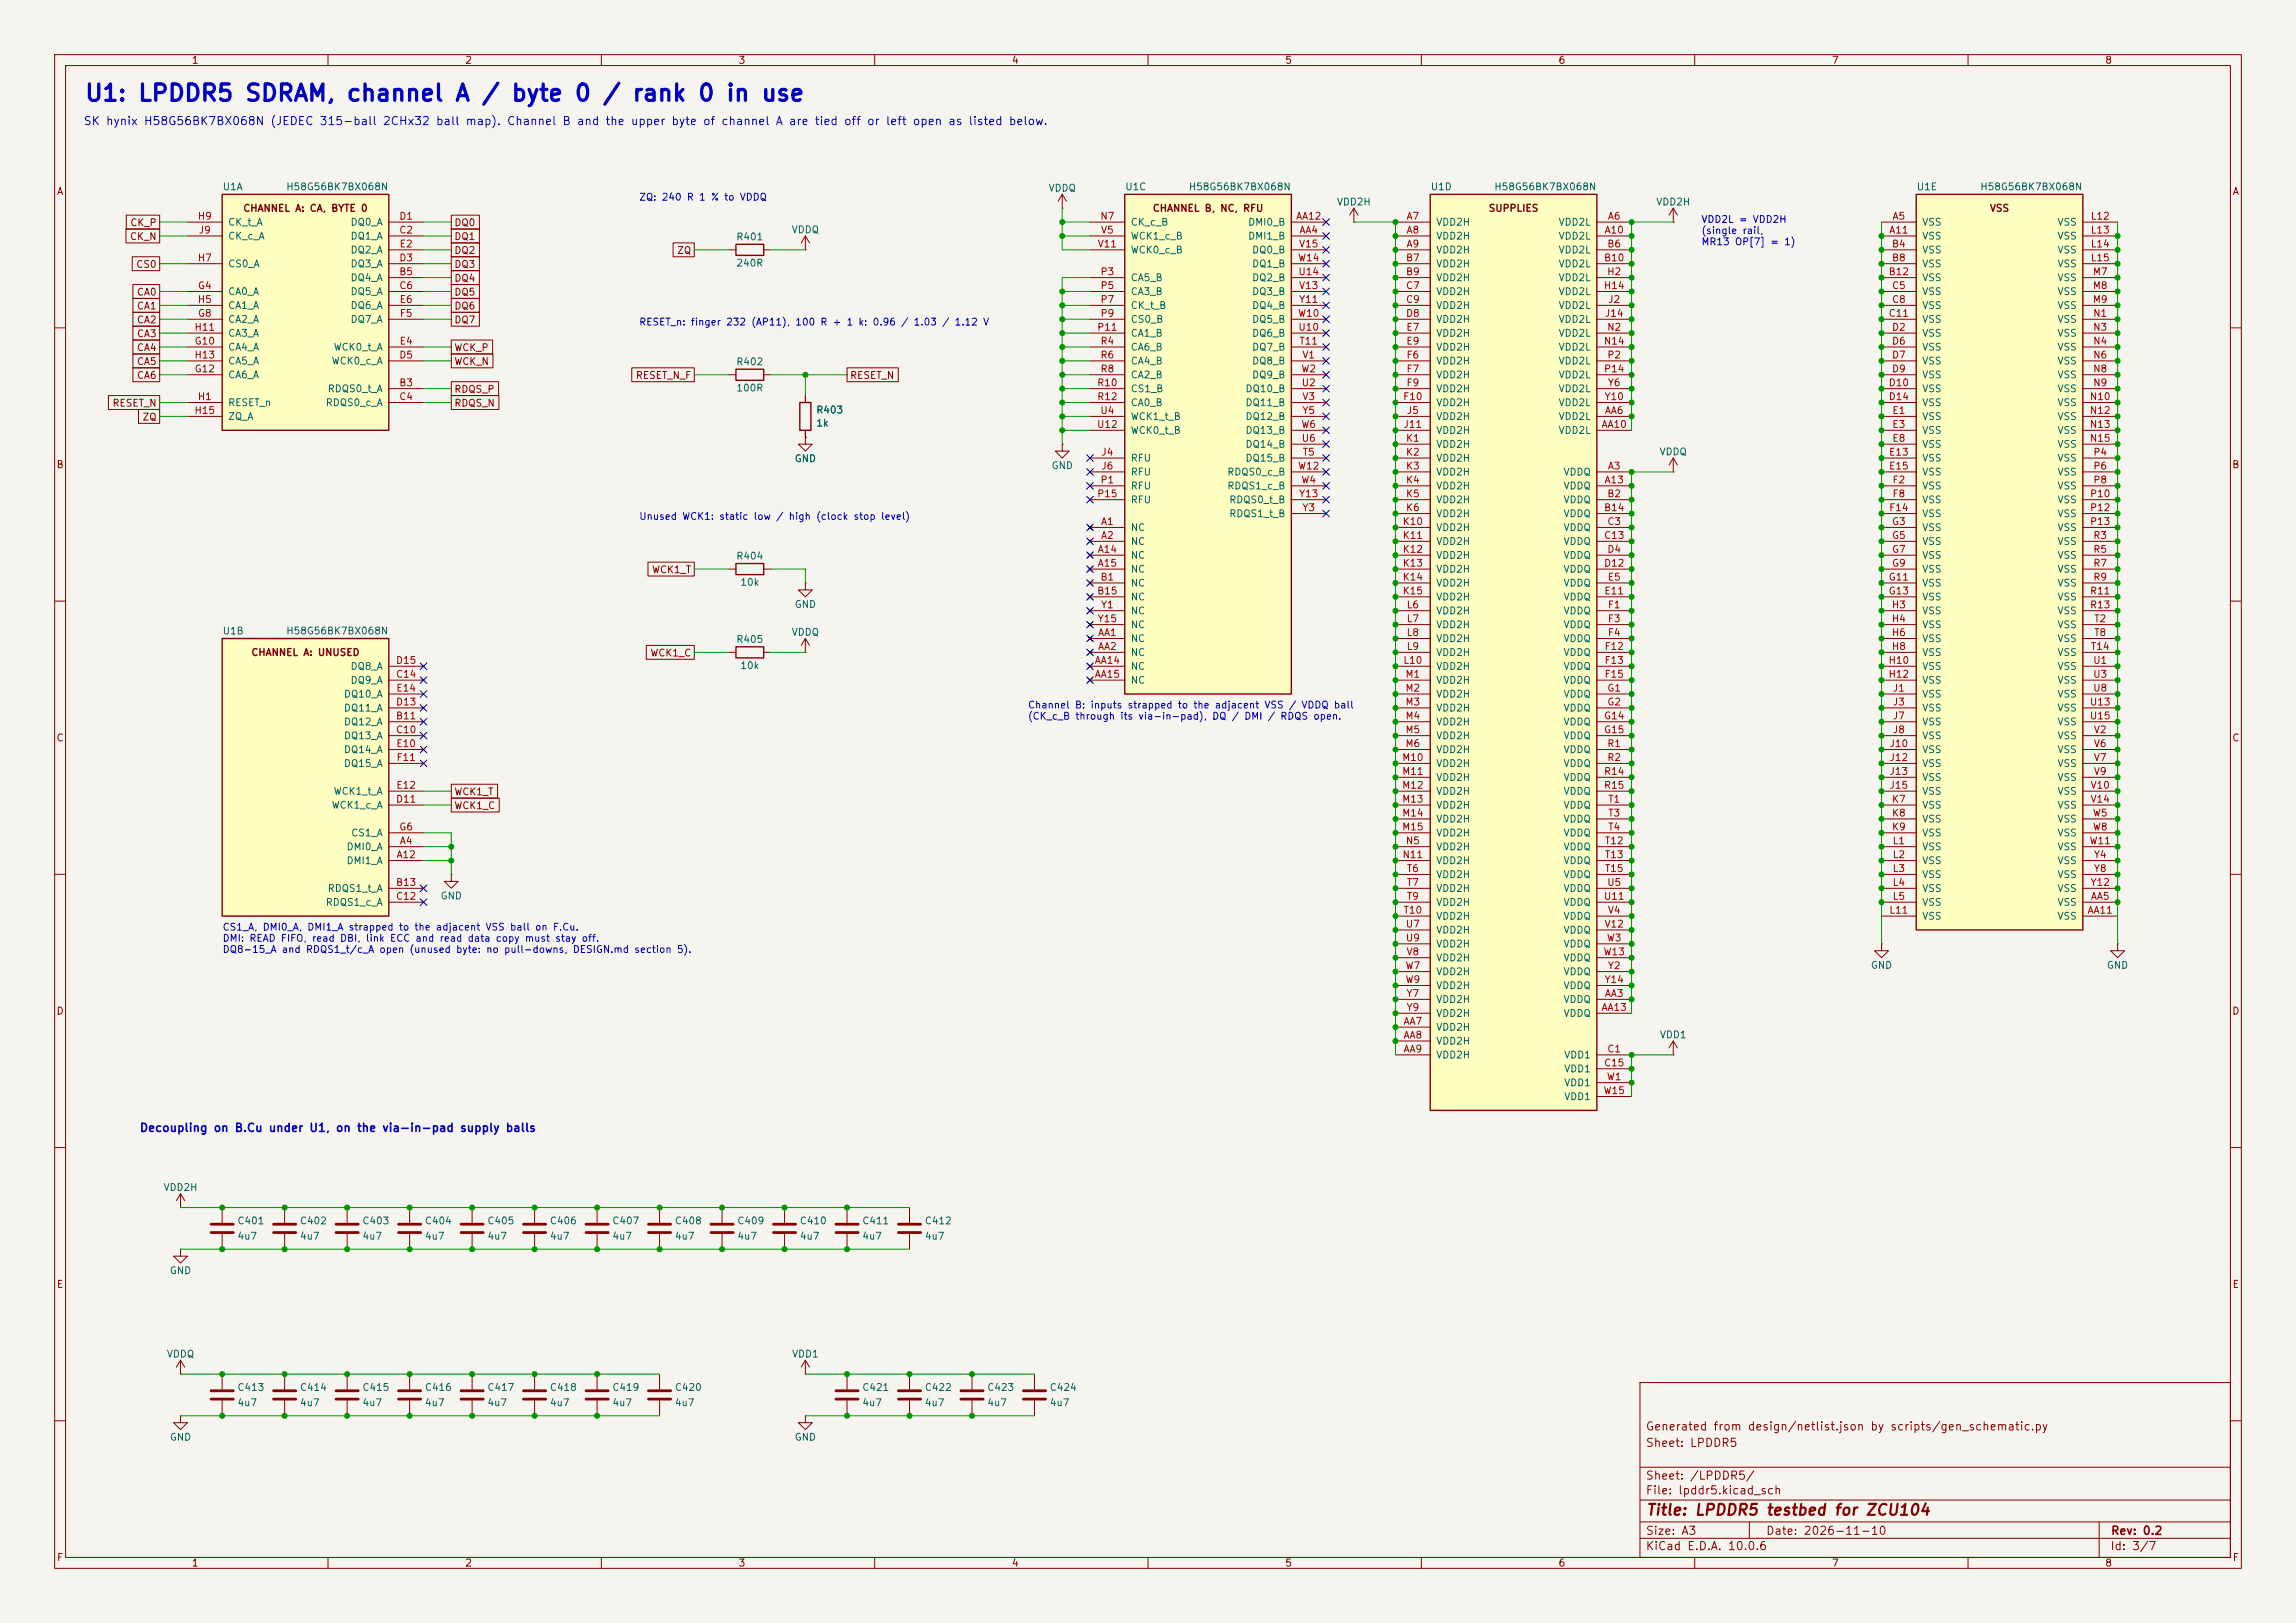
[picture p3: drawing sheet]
<svg xmlns="http://www.w3.org/2000/svg" width="420mm" height="297mm" viewBox="0 0 420 297" stroke-linecap="round" stroke-linejoin="round" font-family="sans-serif">
<defs><g id="words">
<text font-size="3" fill="#0000c2" x="15.3" y="19.3">U1: LPDDR5 SDRAM, channel A / byte 0 / rank 0 in use</text>
<text font-size="2" fill="#840000" x="301" y="277.8">Title: LPDDR5 testbed for ZCU104</text>
<g font-size="1.5" fill="#0000c2">
<text x="15.2" y="23.3">SK hynix H58G56BK7BX068N (JEDEC 315-ball 2CHx32 ball map). Channel B and the upper byte of channel A are tied off or left open as listed below.</text>
<text x="25.4" y="207.5">Decoupling on B.Cu under U1, on the via-in-pad supply balls</text>
</g>
<g font-size="1.5" fill="#840000">
<text x="300.9" y="262.1">Generated from design/netlist.json by scripts/gen_schematic.py</text>
<text x="300.9" y="265.1">Sheet: LPDDR5</text>
<text x="300.9" y="273.8">File: lpddr5.kicad_sch</text>
<text x="300.9" y="271.1">Sheet: /LPDDR5/</text>
<text x="300.9" y="281.2">Size: A3</text>
<text x="322.9" y="281.2">Date: 2026-11-10</text>
<text x="386" y="281.2">Rev: 0.2</text>
<text x="300.9" y="284">KiCad E.D.A. 10.0.6</text>
<text x="385.9" y="284">Id: 3/7</text>
</g>
<g font-size="1.3" fill="#840000">
<text x="35" y="12">1</text>
<text x="85" y="12">2</text>
<text x="135" y="12">3</text>
<text x="185" y="12">4</text>
<text x="235" y="12">5</text>
<text x="285" y="12">6</text>
<text x="335" y="12">7</text>
<text x="385" y="12">8</text>
<text x="10.3" y="36">A</text>
<text x="408.3" y="36">A</text>
<text x="23.7" y="41.7">CK_P</text>
<text x="44.4" y="39.1">CHANNEL A: CA, BYTE 0</text>
<text x="83" y="41.7">DQ0</text>
<text x="210.8" y="39.1">CHANNEL B, NC, RFU</text>
<text x="272.2" y="39.1">SUPPLIES</text>
<text x="363.9" y="39.1">VSS</text>
<text x="23.7" y="44.2">CK_N</text>
<text x="83" y="46.8">DQ2</text>
<text x="83" y="44.2">DQ1</text>
<text x="123.8" y="46.8">ZQ</text>
<text x="24.8" y="49.3">CS0</text>
<text x="83" y="49.3">DQ3</text>
<text x="83" y="51.9">DQ4</text>
<text x="24.9" y="54.4">CA0</text>
<text x="24.9" y="56.9">CA1</text>
<text x="24.9" y="59.5">CA2</text>
<text x="83" y="54.4">DQ5</text>
<text x="83" y="59.5">DQ7</text>
<text x="83" y="56.9">DQ6</text>
<text x="24.9" y="62">CA3</text>
<text x="24.9" y="64.6">CA4</text>
<text x="83" y="64.6">WCK_P</text>
<text x="24.9" y="69.6">CA6</text>
<text x="24.9" y="67.1">CA5</text>
<text x="83" y="67.1">WCK_N</text>
<text x="116.2" y="69.6">RESET_N_F</text>
<text x="155.4" y="69.6">RESET_N</text>
<text x="20.5" y="74.7">RESET_N</text>
<text x="26" y="77.3">ZQ</text>
<text x="83" y="74.7">RDQS_N</text>
<text x="83" y="72.2">RDQS_P</text>
<text x="10.2" y="86">B</text>
<text x="408.2" y="86">B</text>
<text x="119.2" y="105.2">WCK1_T</text>
<text x="45.9" y="120.3">CHANNEL A: UNUSED</text>
<text x="118.9" y="120.4">WCK1_C</text>
<text x="10.2" y="136">C</text>
<text x="408.2" y="136">C</text>
<text x="83" y="145.8">WCK1_T</text>
<text x="83" y="148.4">WCK1_C</text>
<text x="10.2" y="186">D</text>
<text x="408.2" y="186">D</text>
<text x="10.3" y="236">E</text>
<text x="408.3" y="236">E</text>
<text x="10.3" y="286">F</text>
<text x="35" y="287">1</text>
<text x="85" y="287">2</text>
<text x="135" y="287">3</text>
<text x="185" y="287">4</text>
<text x="235" y="287">5</text>
<text x="285" y="287">6</text>
<text x="335" y="287">7</text>
<text x="385" y="287">8</text>
<text x="408.3" y="286">F</text>
</g>
<g font-size="1.3" fill="#006464">
<text x="40.6" y="35.1">U1A</text>
<text x="52.3" y="35.1">H58G56BK7BX068N</text>
<text x="191.7" y="35.4">VDDQ</text>
<text x="205.7" y="35.1">U1C</text>
<text x="217.4" y="35.1">H58G56BK7BX068N</text>
<text x="261.6" y="35.1">U1D</text>
<text x="273.2" y="35.1">H58G56BK7BX068N</text>
<text x="350.5" y="35.1">U1E</text>
<text x="362.1" y="35.1">H58G56BK7BX068N</text>
<text x="41.6" y="41.6">CK_t_A</text>
<text x="64" y="41.6">DQ0_A</text>
<text x="206.7" y="41.6">CK_c_B</text>
<text x="228.2" y="41.6">DMI0_B</text>
<text x="244.4" y="37.9">VDD2H</text>
<text x="262.6" y="41.6">VDD2H</text>
<text x="285" y="41.6">VDD2L</text>
<text x="302.9" y="37.9">VDD2H</text>
<text x="351.5" y="41.6">VSS</text>
<text x="376.2" y="41.6">VSS</text>
<text x="41.6" y="44.1">CK_c_A</text>
<text x="64" y="44.1">DQ1_A</text>
<text x="64" y="46.7">DQ2_A</text>
<text x="134.6" y="44.3">R401</text>
<text x="144.7" y="43">VDDQ</text>
<text x="206.7" y="44.1">WCK1_c_B</text>
<text x="206.7" y="46.7">WCK0_c_B</text>
<text x="228.2" y="44.1">DMI1_B</text>
<text x="228.9" y="46.7">DQ0_B</text>
<text x="262.6" y="44.1">VDD2H</text>
<text x="262.6" y="46.7">VDD2H</text>
<text x="285" y="44.1">VDD2L</text>
<text x="285" y="46.7">VDD2L</text>
<text x="351.5" y="44.1">VSS</text>
<text x="351.5" y="46.7">VSS</text>
<text x="376.2" y="44.1">VSS</text>
<text x="376.2" y="46.7">VSS</text>
<text x="41.6" y="49.2">CS0_A</text>
<text x="64" y="51.8">DQ4_A</text>
<text x="64" y="49.2">DQ3_A</text>
<text x="134.6" y="49.1">240R</text>
<text x="206.7" y="51.8">CA5_B</text>
<text x="228.9" y="51.8">DQ2_B</text>
<text x="228.9" y="49.2">DQ1_B</text>
<text x="262.6" y="49.2">VDD2H</text>
<text x="262.6" y="51.8">VDD2H</text>
<text x="285" y="49.2">VDD2L</text>
<text x="285" y="51.8">VDD2L</text>
<text x="351.5" y="49.2">VSS</text>
<text x="351.5" y="51.8">VSS</text>
<text x="376.2" y="49.2">VSS</text>
<text x="376.2" y="51.8">VSS</text>
<text x="41.6" y="54.3">CA0_A</text>
<text x="41.6" y="59.4">CA2_A</text>
<text x="41.6" y="56.8">CA1_A</text>
<text x="64" y="54.3">DQ5_A</text>
<text x="64" y="56.8">DQ6_A</text>
<text x="64" y="59.4">DQ7_A</text>
<text x="206.7" y="54.3">CA3_B</text>
<text x="206.7" y="56.8">CK_t_B</text>
<text x="206.7" y="59.4">CS0_B</text>
<text x="228.9" y="54.3">DQ3_B</text>
<text x="228.9" y="59.4">DQ5_B</text>
<text x="228.9" y="56.8">DQ4_B</text>
<text x="262.6" y="54.3">VDD2H</text>
<text x="262.6" y="56.8">VDD2H</text>
<text x="262.6" y="59.4">VDD2H</text>
<text x="285" y="54.3">VDD2L</text>
<text x="285" y="56.8">VDD2L</text>
<text x="285" y="59.4">VDD2L</text>
<text x="351.5" y="54.3">VSS</text>
<text x="351.5" y="56.8">VSS</text>
<text x="351.5" y="59.4">VSS</text>
<text x="376.2" y="54.3">VSS</text>
<text x="376.2" y="56.8">VSS</text>
<text x="376.2" y="59.4">VSS</text>
<text x="41.6" y="64.5">CA4_A</text>
<text x="41.6" y="61.9">CA3_A</text>
<text x="60.9" y="64.5">WCK0_t_A</text>
<text x="206.7" y="61.9">CA1_B</text>
<text x="206.7" y="64.5">CA6_B</text>
<text x="228.9" y="64.5">DQ7_B</text>
<text x="228.9" y="61.9">DQ6_B</text>
<text x="262.6" y="61.9">VDD2H</text>
<text x="262.6" y="64.5">VDD2H</text>
<text x="285" y="61.9">VDD2L</text>
<text x="285" y="64.5">VDD2L</text>
<text x="351.5" y="61.9">VSS</text>
<text x="351.5" y="64.5">VSS</text>
<text x="376.2" y="61.9">VSS</text>
<text x="376.2" y="64.5">VSS</text>
<text x="41.6" y="69.5">CA6_A</text>
<text x="41.6" y="67">CA5_A</text>
<text x="60.6" y="67">WCK0_c_A</text>
<text x="134.6" y="67.1">R402</text>
<text x="134.6" y="71.9">100R</text>
<text x="206.7" y="67">CA4_B</text>
<text x="206.7" y="69.5">CA2_B</text>
<text x="228.9" y="67">DQ8_B</text>
<text x="228.9" y="69.5">DQ9_B</text>
<text x="262.6" y="67">VDD2H</text>
<text x="262.6" y="69.5">VDD2H</text>
<text x="285" y="67">VDD2L</text>
<text x="285" y="69.5">VDD2L</text>
<text x="351.5" y="67">VSS</text>
<text x="351.5" y="69.5">VSS</text>
<text x="376.2" y="67">VSS</text>
<text x="376.2" y="69.5">VSS</text>
<text x="41.6" y="74.6">RESET_n</text>
<text x="41.6" y="77.2">ZQ_A</text>
<text x="59.5" y="74.6">RDQS0_c_A</text>
<text x="59.8" y="72.1">RDQS0_t_A</text>
<text x="149.2" y="76">R403</text>
<text x="206.7" y="72.1">CS1_B</text>
<text x="206.7" y="74.6">CA0_B</text>
<text x="206.7" y="77.2">WCK1_t_B</text>
<text x="227.7" y="72.1">DQ10_B</text>
<text x="227.7" y="74.6">DQ11_B</text>
<text x="227.7" y="77.2">DQ12_B</text>
<text x="262.6" y="72.1">VDD2H</text>
<text x="262.6" y="74.6">VDD2H</text>
<text x="262.6" y="77.2">VDD2H</text>
<text x="285" y="77.2">VDD2L</text>
<text x="285" y="72.1">VDD2L</text>
<text x="285" y="74.6">VDD2L</text>
<text x="351.5" y="72.1">VSS</text>
<text x="351.5" y="74.6">VSS</text>
<text x="351.5" y="77.2">VSS</text>
<text x="376.2" y="72.1">VSS</text>
<text x="376.2" y="74.6">VSS</text>
<text x="376.2" y="77.2">VSS</text>
<text x="149.2" y="78.4">1k</text>
<text x="206.7" y="79.7">WCK0_t_B</text>
<text x="227.7" y="82.2">DQ14_B</text>
<text x="227.7" y="79.7">DQ13_B</text>
<text x="262.6" y="79.7">VDD2H</text>
<text x="262.6" y="82.2">VDD2H</text>
<text x="285" y="79.7">VDD2L</text>
<text x="303.5" y="83.6">VDDQ</text>
<text x="351.5" y="79.7">VSS</text>
<text x="351.5" y="82.2">VSS</text>
<text x="376.2" y="79.7">VSS</text>
<text x="376.2" y="82.2">VSS</text>
<text x="145.3" y="84.9">GND</text>
<text x="192.2" y="86.1">GND</text>
<text x="206.7" y="84.8">RFU</text>
<text x="206.7" y="87.3">RFU</text>
<text x="206.7" y="89.9">RFU</text>
<text x="224.4" y="89.9">RDQS1_c_B</text>
<text x="224.4" y="87.3">RDQS0_c_B</text>
<text x="227.7" y="84.8">DQ15_B</text>
<text x="262.6" y="84.8">VDD2H</text>
<text x="262.6" y="87.3">VDD2H</text>
<text x="262.6" y="89.9">VDD2H</text>
<text x="285.9" y="87.3">VDDQ</text>
<text x="285.9" y="89.9">VDDQ</text>
<text x="351.5" y="84.8">VSS</text>
<text x="351.5" y="87.3">VSS</text>
<text x="351.5" y="89.9">VSS</text>
<text x="376.2" y="84.8">VSS</text>
<text x="376.2" y="87.3">VSS</text>
<text x="376.2" y="89.9">VSS</text>
<text x="206.7" y="92.4">RFU</text>
<text x="224.8" y="94.9">RDQS1_t_B</text>
<text x="224.8" y="92.4">RDQS0_t_B</text>
<text x="262.6" y="92.4">VDD2H</text>
<text x="262.6" y="94.9">VDD2H</text>
<text x="285.9" y="92.4">VDDQ</text>
<text x="285.9" y="94.9">VDDQ</text>
<text x="351.5" y="92.4">VSS</text>
<text x="351.5" y="94.9">VSS</text>
<text x="376.2" y="92.4">VSS</text>
<text x="376.2" y="94.9">VSS</text>
<text x="206.7" y="97.5">NC</text>
<text x="206.7" y="100">NC</text>
<text x="262.6" y="97.5">VDD2H</text>
<text x="262.6" y="100">VDD2H</text>
<text x="285.9" y="97.5">VDDQ</text>
<text x="285.9" y="100">VDDQ</text>
<text x="351.5" y="97.5">VSS</text>
<text x="351.5" y="100">VSS</text>
<text x="376.2" y="97.5">VSS</text>
<text x="376.2" y="100">VSS</text>
<text x="134.6" y="102.7">R404</text>
<text x="135.3" y="107.5">10k</text>
<text x="206.7" y="102.6">NC</text>
<text x="206.7" y="105.1">NC</text>
<text x="206.7" y="107.6">NC</text>
<text x="262.6" y="102.6">VDD2H</text>
<text x="262.6" y="105.1">VDD2H</text>
<text x="262.6" y="107.6">VDD2H</text>
<text x="285.9" y="102.6">VDDQ</text>
<text x="285.9" y="105.1">VDDQ</text>
<text x="285.9" y="107.6">VDDQ</text>
<text x="351.5" y="102.6">VSS</text>
<text x="351.5" y="105.1">VSS</text>
<text x="351.5" y="107.6">VSS</text>
<text x="376.2" y="102.6">VSS</text>
<text x="376.2" y="105.1">VSS</text>
<text x="376.2" y="107.6">VSS</text>
<text x="145.3" y="111.5">GND</text>
<text x="206.7" y="110.2">NC</text>
<text x="206.7" y="112.7">NC</text>
<text x="262.6" y="110.2">VDD2H</text>
<text x="262.6" y="112.7">VDD2H</text>
<text x="285.9" y="110.2">VDDQ</text>
<text x="285.9" y="112.7">VDDQ</text>
<text x="351.5" y="110.2">VSS</text>
<text x="351.5" y="112.7">VSS</text>
<text x="376.2" y="110.2">VSS</text>
<text x="376.2" y="112.7">VSS</text>
<text x="40.6" y="116.4">U1B</text>
<text x="52.3" y="116.4">H58G56BK7BX068N</text>
<text x="134.6" y="117.9">R405</text>
<text x="144.7" y="116.6">VDDQ</text>
<text x="206.7" y="117.8">NC</text>
<text x="206.7" y="115.3">NC</text>
<text x="262.6" y="115.3">VDD2H</text>
<text x="262.6" y="117.8">VDD2H</text>
<text x="285.9" y="115.3">VDDQ</text>
<text x="285.9" y="117.8">VDDQ</text>
<text x="351.5" y="115.3">VSS</text>
<text x="351.5" y="117.8">VSS</text>
<text x="376.2" y="115.3">VSS</text>
<text x="376.2" y="117.8">VSS</text>
<text x="64" y="125.4">DQ9_A</text>
<text x="64" y="122.9">DQ8_A</text>
<text x="135.3" y="122.7">10k</text>
<text x="206.7" y="120.3">NC</text>
<text x="206.7" y="122.9">NC</text>
<text x="206.7" y="125.4">NC</text>
<text x="262.6" y="120.3">VDD2H</text>
<text x="262.6" y="122.9">VDD2H</text>
<text x="262.6" y="125.4">VDD2H</text>
<text x="285.9" y="120.3">VDDQ</text>
<text x="285.9" y="122.9">VDDQ</text>
<text x="285.9" y="125.4">VDDQ</text>
<text x="351.5" y="120.3">VSS</text>
<text x="351.5" y="122.9">VSS</text>
<text x="351.5" y="125.4">VSS</text>
<text x="376.2" y="120.3">VSS</text>
<text x="376.2" y="122.9">VSS</text>
<text x="376.2" y="125.4">VSS</text>
<text x="62.8" y="130.5">DQ11_A</text>
<text x="62.8" y="128">DQ10_A</text>
<text x="262.6" y="128">VDD2H</text>
<text x="262.6" y="130.5">VDD2H</text>
<text x="285.9" y="128">VDDQ</text>
<text x="285.9" y="130.5">VDDQ</text>
<text x="351.5" y="128">VSS</text>
<text x="351.5" y="130.5">VSS</text>
<text x="376.2" y="128">VSS</text>
<text x="376.2" y="130.5">VSS</text>
<text x="62.8" y="133">DQ12_A</text>
<text x="62.8" y="135.6">DQ13_A</text>
<text x="262.6" y="133">VDD2H</text>
<text x="262.6" y="135.6">VDD2H</text>
<text x="285.9" y="133">VDDQ</text>
<text x="285.9" y="135.6">VDDQ</text>
<text x="351.5" y="133">VSS</text>
<text x="351.5" y="135.6">VSS</text>
<text x="376.2" y="133">VSS</text>
<text x="376.2" y="135.6">VSS</text>
<text x="62.8" y="138.1">DQ14_A</text>
<text x="62.8" y="140.7">DQ15_A</text>
<text x="262.6" y="138.1">VDD2H</text>
<text x="262.6" y="140.7">VDD2H</text>
<text x="262.6" y="143.2">VDD2H</text>
<text x="285.9" y="138.1">VDDQ</text>
<text x="285.9" y="140.7">VDDQ</text>
<text x="285.9" y="143.2">VDDQ</text>
<text x="351.5" y="138.1">VSS</text>
<text x="351.5" y="140.7">VSS</text>
<text x="351.5" y="143.2">VSS</text>
<text x="376.2" y="138.1">VSS</text>
<text x="376.2" y="140.7">VSS</text>
<text x="376.2" y="143.2">VSS</text>
<text x="60.6" y="148.3">WCK1_c_A</text>
<text x="60.9" y="145.7">WCK1_t_A</text>
<text x="262.6" y="145.7">VDD2H</text>
<text x="262.6" y="148.3">VDD2H</text>
<text x="285.9" y="145.7">VDDQ</text>
<text x="285.9" y="148.3">VDDQ</text>
<text x="351.5" y="145.7">VSS</text>
<text x="351.5" y="148.3">VSS</text>
<text x="376.2" y="145.7">VSS</text>
<text x="376.2" y="148.3">VSS</text>
<text x="63.3" y="155.9">DMI0_A</text>
<text x="64.1" y="153.4">CS1_A</text>
<text x="262.6" y="150.8">VDD2H</text>
<text x="262.6" y="153.4">VDD2H</text>
<text x="262.6" y="155.9">VDD2H</text>
<text x="285.9" y="150.8">VDDQ</text>
<text x="285.9" y="153.4">VDDQ</text>
<text x="285.9" y="155.9">VDDQ</text>
<text x="351.5" y="150.8">VSS</text>
<text x="351.5" y="153.4">VSS</text>
<text x="351.5" y="155.9">VSS</text>
<text x="376.2" y="150.8">VSS</text>
<text x="376.2" y="153.4">VSS</text>
<text x="376.2" y="155.9">VSS</text>
<text x="63.3" y="158.4">DMI1_A</text>
<text x="262.6" y="158.4">VDD2H</text>
<text x="262.6" y="161">VDD2H</text>
<text x="285.9" y="158.4">VDDQ</text>
<text x="285.9" y="161">VDDQ</text>
<text x="351.5" y="158.4">VSS</text>
<text x="351.5" y="161">VSS</text>
<text x="376.2" y="158.4">VSS</text>
<text x="376.2" y="161">VSS</text>
<text x="59.5" y="166.1">RDQS1_c_A</text>
<text x="59.8" y="163.5">RDQS1_t_A</text>
<text x="80.5" y="164.9">GND</text>
<text x="262.6" y="163.5">VDD2H</text>
<text x="262.6" y="166.1">VDD2H</text>
<text x="285.9" y="163.5">VDDQ</text>
<text x="285.9" y="166.1">VDDQ</text>
<text x="351.5" y="163.5">VSS</text>
<text x="351.5" y="166.1">VSS</text>
<text x="376.2" y="166.1">VSS</text>
<text x="376.2" y="163.5">VSS</text>
<text x="262.6" y="168.6">VDD2H</text>
<text x="262.6" y="171.1">VDD2H</text>
<text x="262.6" y="173.7">VDD2H</text>
<text x="285.9" y="168.6">VDDQ</text>
<text x="285.9" y="171.1">VDDQ</text>
<text x="285.9" y="173.7">VDDQ</text>
<text x="351.5" y="168.6">VSS</text>
<text x="376.2" y="168.6">VSS</text>
<text x="262.6" y="176.2">VDD2H</text>
<text x="262.6" y="178.8">VDD2H</text>
<text x="285.9" y="176.2">VDDQ</text>
<text x="285.9" y="178.8">VDDQ</text>
<text x="342.1" y="177.6">GND</text>
<text x="385.3" y="177.6">GND</text>
<text x="262.6" y="181.3">VDD2H</text>
<text x="262.6" y="183.8">VDD2H</text>
<text x="285.9" y="183.8">VDDQ</text>
<text x="285.9" y="181.3">VDDQ</text>
<text x="262.6" y="188.9">VDD2H</text>
<text x="262.6" y="191.5">VDD2H</text>
<text x="262.6" y="186.4">VDD2H</text>
<text x="285.9" y="186.4">VDDQ</text>
<text x="303.5" y="190.3">VDD1</text>
<text x="262.6" y="194">VDD2H</text>
<text x="286" y="194">VDD1</text>
<text x="286" y="196.5">VDD1</text>
<text x="286" y="199.1">VDD1</text>
<text x="286" y="201.6">VDD1</text>
<text x="29.8" y="218.2">VDD2H</text>
<text x="43.3" y="224.4">C401</text>
<text x="43.3" y="227.2">4u7</text>
<text x="54.8" y="224.4">C402</text>
<text x="54.8" y="227.2">4u7</text>
<text x="66.2" y="224.4">C403</text>
<text x="66.2" y="227.2">4u7</text>
<text x="77.6" y="224.4">C404</text>
<text x="77.6" y="227.2">4u7</text>
<text x="89" y="224.4">C405</text>
<text x="89" y="227.2">4u7</text>
<text x="100.5" y="224.4">C406</text>
<text x="100.5" y="227.2">4u7</text>
<text x="111.9" y="224.4">C407</text>
<text x="111.9" y="227.2">4u7</text>
<text x="123.3" y="224.4">C408</text>
<text x="123.3" y="227.2">4u7</text>
<text x="134.8" y="224.4">C409</text>
<text x="134.8" y="227.2">4u7</text>
<text x="146.2" y="224.4">C410</text>
<text x="146.2" y="227.2">4u7</text>
<text x="157.6" y="224.4">C411</text>
<text x="157.6" y="227.2">4u7</text>
<text x="169.1" y="224.4">C412</text>
<text x="169.1" y="227.2">4u7</text>
<text x="31" y="233.5">GND</text>
<text x="30.4" y="248.7">VDDQ</text>
<text x="144.8" y="248.7">VDD1</text>
<text x="43.3" y="254.8">C413</text>
<text x="43.3" y="257.6">4u7</text>
<text x="54.8" y="254.8">C414</text>
<text x="54.8" y="257.6">4u7</text>
<text x="66.2" y="254.8">C415</text>
<text x="66.2" y="257.6">4u7</text>
<text x="77.6" y="254.8">C416</text>
<text x="77.6" y="257.6">4u7</text>
<text x="89" y="254.8">C417</text>
<text x="89" y="257.6">4u7</text>
<text x="100.5" y="254.8">C418</text>
<text x="100.5" y="257.6">4u7</text>
<text x="111.9" y="254.8">C419</text>
<text x="111.9" y="257.6">4u7</text>
<text x="123.3" y="254.8">C420</text>
<text x="123.3" y="257.6">4u7</text>
<text x="157.6" y="254.8">C421</text>
<text x="157.6" y="257.6">4u7</text>
<text x="169.1" y="254.8">C422</text>
<text x="169.1" y="257.6">4u7</text>
<text x="180.5" y="254.8">C423</text>
<text x="180.5" y="257.6">4u7</text>
<text x="191.9" y="254.8">C424</text>
<text x="191.9" y="257.6">4u7</text>
<text x="31" y="263.9">GND</text>
<text x="145.3" y="263.9">GND</text>
</g>
<g font-size="1.3" fill="#a90000">
<text x="36.1" y="40.5">H9</text>
<text x="72.9" y="40.5">D1</text>
<text x="201.2" y="40.5">N7</text>
<text x="237" y="40.5">AA12</text>
<text x="257.2" y="40.5">A7</text>
<text x="294" y="40.5">A6</text>
<text x="346.1" y="40.5">A5</text>
<text x="382.3" y="40.5">L12</text>
<text x="36.2" y="43">J9</text>
<text x="72.9" y="43">C2</text>
<text x="73" y="45.6">E2</text>
<text x="200.7" y="45.6">V11</text>
<text x="201.3" y="43">V5</text>
<text x="237.5" y="45.6">V15</text>
<text x="237.6" y="43">AA4</text>
<text x="257.2" y="43">A8</text>
<text x="257.2" y="45.6">A9</text>
<text x="293.4" y="43">A10</text>
<text x="293.9" y="45.6">B6</text>
<text x="345.5" y="43">A11</text>
<text x="346" y="45.6">B4</text>
<text x="382.3" y="43">L13</text>
<text x="382.3" y="45.6">L14</text>
<text x="36.1" y="48.1">H7</text>
<text x="36.1" y="53.2">G4</text>
<text x="72.9" y="50.7">B5</text>
<text x="72.9" y="53.2">C6</text>
<text x="72.9" y="48.1">D3</text>
<text x="201.2" y="50.7">P3</text>
<text x="201.2" y="53.2">P5</text>
<text x="237.3" y="48.1">W14</text>
<text x="237.4" y="50.7">U14</text>
<text x="237.5" y="53.2">V13</text>
<text x="257.1" y="48.1">B7</text>
<text x="257.1" y="50.7">B9</text>
<text x="257.1" y="53.2">C7</text>
<text x="293.3" y="53.2">H14</text>
<text x="293.3" y="48.1">B10</text>
<text x="293.9" y="50.7">H2</text>
<text x="345.4" y="50.7">B12</text>
<text x="346" y="48.1">B8</text>
<text x="346" y="53.2">C5</text>
<text x="382.3" y="48.1">L15</text>
<text x="382.7" y="50.7">M7</text>
<text x="382.7" y="53.2">M8</text>
<text x="36.1" y="55.7">H5</text>
<text x="36.1" y="58.3">G8</text>
<text x="73" y="55.7">E6</text>
<text x="73" y="58.3">F5</text>
<text x="201.2" y="55.7">P7</text>
<text x="201.2" y="58.3">P9</text>
<text x="237.3" y="58.3">W10</text>
<text x="237.5" y="55.7">Y11</text>
<text x="257.1" y="55.7">C9</text>
<text x="257.1" y="58.3">D8</text>
<text x="293.5" y="58.3">J14</text>
<text x="294.1" y="55.7">J2</text>
<text x="345.4" y="58.3">C11</text>
<text x="346" y="55.7">C8</text>
<text x="382.7" y="55.7">M9</text>
<text x="382.8" y="58.3">N1</text>
<text x="35.5" y="60.8">H11</text>
<text x="35.5" y="65.9">H13</text>
<text x="35.5" y="63.4">G10</text>
<text x="72.9" y="65.9">D5</text>
<text x="73" y="63.4">E4</text>
<text x="200.6" y="60.8">P11</text>
<text x="201.2" y="63.4">R4</text>
<text x="201.2" y="65.9">R6</text>
<text x="237.4" y="60.8">U10</text>
<text x="237.6" y="63.4">T11</text>
<text x="238.1" y="65.9">V1</text>
<text x="257.1" y="60.8">E7</text>
<text x="257.1" y="63.4">E9</text>
<text x="257.2" y="65.9">F6</text>
<text x="293.3" y="63.4">N14</text>
<text x="293.9" y="60.8">N2</text>
<text x="293.9" y="65.9">P2</text>
<text x="346" y="60.8">D2</text>
<text x="346" y="63.4">D6</text>
<text x="346" y="65.9">D7</text>
<text x="382.8" y="60.8">N3</text>
<text x="382.8" y="63.4">N4</text>
<text x="382.8" y="65.9">N6</text>
<text x="35.5" y="68.4">G12</text>
<text x="72.9" y="71">B3</text>
<text x="200.6" y="71">R10</text>
<text x="201.2" y="68.4">R8</text>
<text x="237.9" y="68.4">W2</text>
<text x="238" y="71">U2</text>
<text x="257.2" y="68.4">F7</text>
<text x="257.2" y="71">F9</text>
<text x="293.3" y="68.4">P14</text>
<text x="294" y="71">Y6</text>
<text x="345.4" y="71">D10</text>
<text x="346" y="68.4">D9</text>
<text x="382.8" y="68.4">N8</text>
<text x="382.8" y="71">N9</text>
<text x="35.5" y="76.1">H15</text>
<text x="36.1" y="73.5">H1</text>
<text x="72.9" y="73.5">C4</text>
<text x="200.6" y="73.5">R12</text>
<text x="201.2" y="76.1">U4</text>
<text x="238.1" y="73.5">V3</text>
<text x="238.1" y="76.1">Y5</text>
<text x="256.6" y="73.5">F10</text>
<text x="257.2" y="76.1">J5</text>
<text x="293.4" y="73.5">Y10</text>
<text x="293.5" y="76.1">AA6</text>
<text x="345.4" y="73.5">D14</text>
<text x="346" y="76.1">E1</text>
<text x="382.2" y="73.5">N10</text>
<text x="382.2" y="76.1">N12</text>
<text x="200.6" y="78.6">U12</text>
<text x="201.3" y="83.7">J4</text>
<text x="237.9" y="78.6">W6</text>
<text x="238" y="81.1">U6</text>
<text x="238.2" y="83.7">T5</text>
<text x="256.6" y="78.6">J11</text>
<text x="257.1" y="81.1">K1</text>
<text x="257.1" y="83.7">K2</text>
<text x="292.8" y="78.6">AA10</text>
<text x="345.4" y="83.7">E13</text>
<text x="346" y="78.6">E3</text>
<text x="346" y="81.1">E8</text>
<text x="382.2" y="78.6">N13</text>
<text x="382.2" y="81.1">N15</text>
<text x="382.8" y="83.7">P4</text>
<text x="201.2" y="88.8">P1</text>
<text x="201.3" y="86.2">J6</text>
<text x="237.3" y="86.2">W12</text>
<text x="237.9" y="88.8">W4</text>
<text x="257.1" y="86.2">K3</text>
<text x="257.1" y="88.8">K4</text>
<text x="293.4" y="88.8">A13</text>
<text x="294" y="86.2">A3</text>
<text x="345.4" y="86.2">E15</text>
<text x="346.1" y="88.8">F2</text>
<text x="382.8" y="86.2">P6</text>
<text x="382.8" y="88.8">P8</text>
<text x="200.6" y="91.3">P15</text>
<text x="237.5" y="91.3">Y13</text>
<text x="238.1" y="93.8">Y3</text>
<text x="257.1" y="91.3">K5</text>
<text x="257.1" y="93.8">K6</text>
<text x="293.3" y="93.8">B14</text>
<text x="293.9" y="91.3">B2</text>
<text x="345.5" y="93.8">F14</text>
<text x="346.1" y="91.3">F8</text>
<text x="382.2" y="91.3">P10</text>
<text x="382.2" y="93.8">P12</text>
<text x="200.7" y="101.5">A14</text>
<text x="201.3" y="96.4">A1</text>
<text x="201.3" y="98.9">A2</text>
<text x="256.5" y="96.4">K10</text>
<text x="256.5" y="98.9">K11</text>
<text x="256.5" y="101.5">K12</text>
<text x="293.3" y="98.9">C13</text>
<text x="293.9" y="96.4">C3</text>
<text x="293.9" y="101.5">D4</text>
<text x="346" y="96.4">G3</text>
<text x="346" y="98.9">G5</text>
<text x="346" y="101.5">G7</text>
<text x="382.2" y="96.4">P13</text>
<text x="382.8" y="98.9">R3</text>
<text x="382.8" y="101.5">R5</text>
<text x="200.7" y="104">A15</text>
<text x="201.2" y="106.5">B1</text>
<text x="256.5" y="104">K13</text>
<text x="256.5" y="106.5">K14</text>
<text x="293.3" y="104">D12</text>
<text x="294" y="106.5">E5</text>
<text x="345.4" y="106.5">G11</text>
<text x="346" y="104">G9</text>
<text x="382.8" y="104">R7</text>
<text x="382.8" y="106.5">R9</text>
<text x="200.6" y="109.1">B15</text>
<text x="201.3" y="111.6">Y1</text>
<text x="256.5" y="109.1">K15</text>
<text x="257.2" y="111.6">L6</text>
<text x="293.4" y="109.1">E11</text>
<text x="294" y="111.6">F1</text>
<text x="345.4" y="109.1">G13</text>
<text x="345.9" y="111.6">H3</text>
<text x="382.2" y="109.1">R11</text>
<text x="382.2" y="111.6">R13</text>
<text x="200.7" y="114.2">Y15</text>
<text x="200.7" y="116.7">AA1</text>
<text x="200.7" y="119.2">AA2</text>
<text x="257.2" y="114.2">L7</text>
<text x="257.2" y="116.7">L8</text>
<text x="257.2" y="119.2">L9</text>
<text x="293.4" y="119.2">F12</text>
<text x="294" y="114.2">F3</text>
<text x="294" y="116.7">F4</text>
<text x="345.9" y="114.2">H4</text>
<text x="345.9" y="116.7">H6</text>
<text x="345.9" y="119.2">H8</text>
<text x="382.4" y="119.2">T14</text>
<text x="383" y="114.2">T2</text>
<text x="383" y="116.7">T8</text>
<text x="72.3" y="124.3">C14</text>
<text x="72.3" y="121.8">D15</text>
<text x="200.1" y="121.8">AA14</text>
<text x="200.1" y="124.3">AA15</text>
<text x="256.6" y="121.8">L10</text>
<text x="257" y="124.3">M1</text>
<text x="293.4" y="121.8">F13</text>
<text x="293.4" y="124.3">F15</text>
<text x="345.3" y="121.8">H10</text>
<text x="345.3" y="124.3">H12</text>
<text x="382.8" y="121.8">U1</text>
<text x="382.8" y="124.3">U3</text>
<text x="72.3" y="131.9">B11</text>
<text x="72.3" y="129.4">D13</text>
<text x="72.4" y="126.9">E14</text>
<text x="257" y="126.9">M2</text>
<text x="257" y="129.4">M3</text>
<text x="257" y="131.9">M4</text>
<text x="293.3" y="131.9">G14</text>
<text x="293.9" y="126.9">G1</text>
<text x="293.9" y="129.4">G2</text>
<text x="346.1" y="126.9">J1</text>
<text x="346.1" y="129.4">J3</text>
<text x="346.1" y="131.9">J7</text>
<text x="382.2" y="129.4">U13</text>
<text x="382.2" y="131.9">U15</text>
<text x="382.8" y="126.9">U8</text>
<text x="72.3" y="134.5">C10</text>
<text x="72.4" y="137">E10</text>
<text x="257" y="134.5">M5</text>
<text x="257" y="137">M6</text>
<text x="293.3" y="134.5">G15</text>
<text x="293.9" y="137">R1</text>
<text x="345.5" y="137">J10</text>
<text x="346.1" y="134.5">J8</text>
<text x="382.9" y="134.5">V2</text>
<text x="382.9" y="137">V6</text>
<text x="72.4" y="139.6">F11</text>
<text x="256.4" y="139.6">M10</text>
<text x="256.4" y="142.1">M11</text>
<text x="293.3" y="142.1">R14</text>
<text x="293.9" y="139.6">R2</text>
<text x="345.5" y="139.6">J12</text>
<text x="345.5" y="142.1">J13</text>
<text x="382.9" y="139.6">V7</text>
<text x="382.9" y="142.1">V9</text>
<text x="72.3" y="147.2">D11</text>
<text x="72.4" y="144.6">E12</text>
<text x="256.4" y="144.6">M12</text>
<text x="256.4" y="147.2">M13</text>
<text x="256.4" y="149.7">M14</text>
<text x="293.3" y="144.6">R15</text>
<text x="294.1" y="147.2">T1</text>
<text x="294.1" y="149.7">T3</text>
<text x="345.5" y="144.6">J15</text>
<text x="346" y="147.2">K7</text>
<text x="346" y="149.7">K8</text>
<text x="382.3" y="144.6">V10</text>
<text x="382.3" y="147.2">V14</text>
<text x="382.7" y="149.7">W5</text>
<text x="72.9" y="152.3">G6</text>
<text x="73" y="154.8">A4</text>
<text x="256.4" y="152.3">M15</text>
<text x="257" y="154.8">N5</text>
<text x="293.5" y="154.8">T12</text>
<text x="294.1" y="152.3">T4</text>
<text x="346" y="152.3">K9</text>
<text x="346.1" y="154.8">L1</text>
<text x="382.1" y="154.8">W11</text>
<text x="382.7" y="152.3">W8</text>
<text x="72.4" y="157.3">A12</text>
<text x="256.4" y="157.3">N11</text>
<text x="257.2" y="159.9">T6</text>
<text x="293.5" y="157.3">T13</text>
<text x="293.5" y="159.9">T15</text>
<text x="346.1" y="157.3">L2</text>
<text x="346.1" y="159.9">L3</text>
<text x="382.9" y="157.3">Y4</text>
<text x="382.9" y="159.9">Y8</text>
<text x="72.3" y="162.4">B13</text>
<text x="72.3" y="165">C12</text>
<text x="256.6" y="167.5">T10</text>
<text x="257.2" y="162.4">T7</text>
<text x="257.2" y="165">T9</text>
<text x="293.3" y="165">U11</text>
<text x="293.9" y="162.4">U5</text>
<text x="294" y="167.5">V4</text>
<text x="345.5" y="167.5">L11</text>
<text x="346.1" y="162.4">L4</text>
<text x="346.1" y="165">L5</text>
<text x="381.7" y="167.5">AA11</text>
<text x="382.3" y="162.4">Y12</text>
<text x="382.4" y="165">AA5</text>
<text x="257" y="170">U7</text>
<text x="257" y="172.6">U9</text>
<text x="293.4" y="170">V12</text>
<text x="293.8" y="172.6">W3</text>
<text x="257" y="177.7">W7</text>
<text x="257.2" y="175.1">V8</text>
<text x="293.2" y="175.1">W13</text>
<text x="294" y="177.7">Y2</text>
<text x="257" y="180.2">W9</text>
<text x="257.2" y="182.7">Y7</text>
<text x="257.2" y="185.3">Y9</text>
<text x="292.8" y="185.3">AA13</text>
<text x="293.4" y="180.2">Y14</text>
<text x="293.5" y="182.7">AA3</text>
<text x="256.6" y="187.8">AA7</text>
<text x="256.6" y="190.4">AA8</text>
<text x="256.6" y="192.9">AA9</text>
<text x="293.3" y="195.4">C15</text>
<text x="293.8" y="198">W1</text>
<text x="293.9" y="192.9">C1</text>
<text x="293.2" y="200.5">W15</text>
</g>
<g font-size="1.3" fill="#0000c2">
<text x="116.8" y="37">ZQ: 240 R 1 % to VDDQ</text>
<text x="311.1" y="41.1">VDD2L = VDD2H</text>
<text x="311.1" y="43.1">(single rail,</text>
<text x="311.1" y="45.2">MR13 OP[7] = 1)</text>
<text x="116.8" y="59.9">RESET_n: finger 232 (AP11), 100 R + 1 k: 0.96 / 1.03 / 1.12 V</text>
<text x="116.8" y="95.4">Unused WCK1: static low / high (clock stop level)</text>
<text x="187.9" y="130">Channel B: inputs strapped to the adjacent VSS / VDDQ ball</text>
<text x="187.9" y="132">(CK_c_B through its via-in-pad), DQ / DMI / RDQS open.</text>
<text x="40.6" y="170.6">CS1_A, DMI0_A, DMI1_A strapped to the adjacent VSS ball on F.Cu.</text>
<text x="40.6" y="172.6">DMI: READ FIFO, read DBI, link ECC and read data copy must stay off.</text>
<text x="40.6" y="174.7">DQ8-15_A and RDQS1_t/c_A open (unused byte: no pull-downs, DESIGN.md section 5).</text>
</g>
</g></defs>
<path d="M0 0h420v297h-420z" fill="#f5f4ef" stroke="#f5f4ef" stroke-width=".18"/>
<g fill="none" stroke="#840000" stroke-width=".18">
<path d="M10 10h400v277h-400zM12 12h396v273h-396zM60 10v2M110 10v2M160 10v2M210 10v2M260 10v2M310 10v2M360 10v2M194.3 38.1h.1M194.3 35.6l-.8 1.2M194.3 35.6l.8 1.2"/>
<path d="M194.3 35.6v2.5M247.6 38.1l-.7 1.3M247.6 38.1l.8 1.3M247.6 38.1v2.5M133.3 45.7h1.3M139.7 45.7h1.3M147.3 45.7h.1M147.3 43.2l-.7 1.3M147.3 43.2l.8 1.3M147.3 43.2v2.5M247.6 40.6h.1M10 60h2"/>
<path d="M133.3 68.6h1.3M139.7 68.6h1.3M408 60h2M147.3 80v1.3h1.3l-1.3 1.3-1.3-1.3h1.3M147.3 80h.1M306.1 86.4h.1M306.1 83.8l-.8 1.3M306.1 83.8l.7 1.3M306.1 83.8v2.6M10 110h2M133.3 104.1h1.3M139.7 104.1h1.3"/>
<path d="M408 110h2M10 160h2M408 160h2M387.3 172.7v1.3h1.3l-1.3 1.3-1.2-1.3h1.2M387.3 172.7h.1M10 210h2M33 218.4l-.7 1.3M33 218.4l.8 1.3M33 218.4v2.6M408 210h2M33 221h.1M40.6 221v2.8"/>
<path d="M40.6 225.8v2.8M52.1 221v2.8M52.1 225.8v2.8M86.4 221v2.8M86.4 225.8v2.8M166.4 221v2.8M166.4 225.8v2.8M109.2 251.5v2.8M109.2 256.3v2.8M120.6 251.5v2.8M120.6 256.3v2.8M300 253h108v32h-108z"/>
<path d="M10 260h2M300 278.5h108M300 274.5h108M300 268.5h108M320 278.5v3M384 278.5v6.5M408 260h2M60 285v2M110 285v2M160 285v2M210 285v2M260 285v2"/>
<path d="M300 281.5h108M310 285v2M360 285v2"/>
</g>
<path d="M38.6 224h4.1M38.6 225.6h4.1M50 224h4.1M50 225.6h4.1M84.3 224h4.1M84.3 225.6h4.1M164.3 224h4.1M164.3 225.6h4.1M107.2 254.5h4.1M107.2 256h4.1M118.6 254.5h4.1M118.6 256h4.1" fill="none" stroke="#840000" stroke-width=".51"/>
<path d="M134.6 44.7h5.1v2h-5.1zM134.6 67.6h5.1v2h-5.1zM134.6 103.1h5.1v2.1h-5.1z" fill="none" stroke="#840000" stroke-width=".25"/>
<path d="M205.7 35.6h30.5v91.4h-30.5z" fill="#ffffc2"/>
<path d="M205.7 35.6h30.5v91.4h-30.5z" fill="none" stroke="#840000" stroke-width=".25"/>
<g fill="none" stroke="#840000" stroke-width=".18">
<path d="M199.4 43.2h6.3M199.4 40.6h6.3M199.4 50.8h6.3M199.4 53.3h6.3M199.4 55.9h6.3M199.4 58.4h6.3M199.4 45.7h6.3M236.2 43.2h6.4M236.2 40.6h6.4M236.2 50.8h6.4M236.2 53.3h6.4M236.2 55.9h6.4"/>
<path d="M236.2 58.4h6.4M236.2 45.7h6.4M236.2 48.3h6.4M199.4 61h6.3M199.4 63.5h6.3M199.4 66h6.3M199.4 68.6h6.3M199.4 71.1h6.3M199.4 73.7h6.3M199.4 76.2h6.3M199.4 78.7h6.3M236.2 61h6.4"/>
<path d="M236.2 63.5h6.4M236.2 66h6.4M236.2 68.6h6.4M236.2 71.1h6.4M236.2 73.7h6.4M236.2 76.2h6.4M236.2 78.7h6.4M199 96.1l.8 .8M199 98.7l.8 .7M199.4 96.5h6.3M199.4 99.1h6.3M199.4 83.8h6.3"/>
<path d="M199.4 86.4h6.3M199.4 88.9h6.3M199.4 91.4h6.3M199.8 96.1l-.8 .8M199.8 98.7l-.8 .7M236.2 83.8h6.4M236.2 86.4h6.4M236.2 88.9h6.4M236.2 91.4h6.4M236.2 81.3h6.4M236.2 94h6.4M199 101.2l.8 .8"/>
<path d="M199 103.8l.8 .7M199 116.5l.8 .7M199 119l.8 .8M199 106.3l.8 .8M199 108.8l.8 .8M199 111.4l.8 .7M199 113.9l.8 .8M199.4 101.6h6.3M199.4 104.1h6.3M199.4 116.8h6.3M199.4 119.4h6.3M199.4 106.7h6.3"/>
<path d="M199.4 109.2h6.3M199.4 111.8h6.3M199.4 114.3h6.3M199.8 101.2l-.8 .8M199.8 103.8l-.8 .7M199.8 116.5l-.8 .7M199.8 119l-.8 .8M199.8 106.3l-.8 .8M199.8 108.8l-.8 .8M199.8 111.4l-.8 .7M199.8 113.9l-.8 .8M199 121.5l.8 .8"/>
<path d="M199 124.1l.8 .7M199.4 121.9h6.3M199.4 124.5h6.3M199.8 121.5l-.8 .8M199.8 124.1l-.8 .7M344.2 172.7v1.3h1.2l-1.2 1.3-1.3-1.3h1.3M344.2 172.7h.1M74.9 251.5v2.8M74.9 256.3v2.8M86.4 251.5v2.8M86.4 256.3v2.8"/>
</g>
<path d="M72.9 254.5h4.1M72.9 256h4.1M84.3 254.5h4.1M84.3 256h4.1" fill="none" stroke="#840000" stroke-width=".51"/>
<path d="M40.6 35.6h30.5v43.1h-30.5z" fill="#ffffc2"/>
<path d="M40.6 35.6h30.5v43.1h-30.5z" fill="none" stroke="#840000" stroke-width=".25"/>
<g fill="none" stroke="#840000" stroke-width=".18">
<path d="M306.1 38.1v2.5M306.1 38.1l-.8 1.3M306.1 38.1l.7 1.3M34.3 43.2h6.3M34.3 53.3h6.3M34.3 40.6h6.3M34.3 48.3h6.3M34.3 55.9h6.3M34.3 58.4h6.3M71.1 50.8h6.4M71.1 43.2h6.4M71.1 53.3h6.4"/>
<path d="M71.1 40.6h6.4M71.1 48.3h6.4M71.1 45.7h6.4M71.1 55.9h6.4M71.1 58.4h6.4M306.1 40.6h.1M34.3 73.7h6.3M34.3 66h6.3M34.3 63.5h6.3M34.3 68.6h6.3M34.3 61h6.3M34.3 76.2h6.3"/>
<path d="M71.1 71.1h6.4M71.1 73.7h6.4M71.1 66h6.4M71.1 63.5h6.4M194.3 81.3v1.3h1.3l-1.3 1.2-1.3-1.2h1.3M194.3 81.3h.1M306.1 193h.1M306.1 190.5l-.8 1.3M306.1 190.5l.7 1.3M306.1 190.5v2.5M33 228.6v1.3h1.3l-1.3 1.2-1.3-1.2h1.3M33 228.6h.1"/>
<path d="M97.8 221v2.8M97.8 225.8v2.8M109.2 221v2.8M109.2 225.8v2.8M154.9 221v2.8M154.9 225.8v2.8M33 259.1v1.2h1.3l-1.3 1.3-1.3-1.3h1.3M33 259.1h.1M33 251.5h.1M33 248.9l-.7 1.3M33 248.9l.8 1.3M33 248.9v2.6"/>
<path d="M40.6 251.5v2.8M40.6 256.3v2.8M52.1 251.5v2.8M52.1 256.3v2.8M63.5 251.5v2.8M63.5 256.3v2.8M147.3 251.5h.1M147.3 259.1v1.2h1.3l-1.3 1.3-1.3-1.3h1.3M147.3 259.1h.1M147.3 248.9l-.7 1.3M147.3 248.9l.8 1.3M147.3 248.9v2.6"/>
</g>
<path d="M95.8 224h4M95.8 225.6h4M107.2 224h4.1M107.2 225.6h4.1M152.9 224h4.1M152.9 225.6h4.1M38.6 254.5h4.1M38.6 256h4.1M50 254.5h4.1M50 256h4.1M61.5 254.5h4M61.5 256h4" fill="none" stroke="#840000" stroke-width=".51"/>
<path d="M40.6 116.8h30.5v50.8h-30.5z" fill="#ffffc2"/>
<path d="M40.6 116.8h30.5v50.8h-30.5z" fill="none" stroke="#840000" stroke-width=".25"/>
<g fill="none" stroke="#840000" stroke-width=".18">
<path d="M71.1 132.1h6.4M71.1 134.6h6.4M71.1 124.5h6.4M71.1 129.5h6.4M71.1 121.9h6.4M71.1 137.2h6.4M71.1 127h6.4M71.1 139.7h6.4M71.1 154.9h6.4M71.1 157.5h6.4M71.1 147.3h6.4M71.1 144.8h6.4"/>
<path d="M71.1 152.4h6.4M71.1 162.6h6.4M71.1 165.1h6.4M177.8 251.5v2.8M177.8 256.3v2.8"/>
</g>
<path d="M175.8 254.5h4M175.8 256h4" fill="none" stroke="#840000" stroke-width=".51"/>
<path d="M261.6 35.6h30.5v167.6h-30.5z" fill="#ffffc2"/>
<path d="M261.6 35.6h30.5v167.6h-30.5zM146.3 73.7h2v5h-2z" fill="none" stroke="#840000" stroke-width=".25"/>
<g fill="none" stroke="#840000" stroke-width=".18">
<path d="M255.3 40.6h6.3M255.3 43.2h6.3M255.3 45.7h6.3M255.3 48.3h6.3M255.3 50.8h6.3M255.3 53.3h6.3M255.3 55.9h6.3M255.3 58.4h6.3M292.1 40.6h6.3M292.1 43.2h6.3M292.1 45.7h6.3M292.1 48.3h6.3"/>
<path d="M292.1 50.8h6.3M292.1 53.3h6.3M292.1 55.9h6.3M292.1 58.4h6.3M147.3 72.4v1.3M147.3 78.7v1.3M255.3 76.2h6.3M255.3 78.7h6.3M255.3 61h6.3M255.3 63.5h6.3M255.3 66h6.3M255.3 68.6h6.3"/>
<path d="M255.3 71.1h6.3M255.3 73.7h6.3M292.1 76.2h6.3M292.1 78.7h6.3M292.1 61h6.3M292.1 63.5h6.3M292.1 66h6.3M292.1 68.6h6.3M292.1 71.1h6.3M292.1 73.7h6.3M255.3 86.4h6.3M255.3 88.9h6.3"/>
<path d="M255.3 91.4h6.3M255.3 94h6.3M255.3 96.5h6.3M255.3 99.1h6.3M255.3 81.3h6.3M255.3 83.8h6.3M292.1 86.4h6.3M292.1 88.9h6.3M292.1 91.4h6.3M292.1 94h6.3M292.1 96.5h6.3M292.1 99.1h6.3"/>
<path d="M255.3 101.6h6.3M255.3 104.1h6.3M255.3 106.7h6.3M255.3 109.2h6.3M255.3 111.8h6.3M255.3 114.3h6.3M255.3 116.8h6.3M255.3 119.4h6.3M292.1 101.6h6.3M292.1 104.1h6.3M292.1 106.7h6.3M292.1 109.2h6.3"/>
<path d="M292.1 111.8h6.3M292.1 114.3h6.3M292.1 116.8h6.3M292.1 119.4h6.3M255.3 121.9h6.3M255.3 124.5h6.3M255.3 127h6.3M255.3 129.5h6.3M255.3 132.1h6.3M255.3 134.6h6.3M255.3 137.2h6.3M255.3 139.7h6.3"/>
<path d="M292.1 121.9h6.3M292.1 124.5h6.3M292.1 127h6.3M292.1 129.5h6.3M292.1 132.1h6.3M292.1 134.6h6.3M292.1 137.2h6.3M292.1 139.7h6.3M255.3 142.2h6.3M255.3 144.8h6.3M255.3 147.3h6.3M255.3 149.9h6.3"/>
<path d="M255.3 152.4h6.3M255.3 154.9h6.3M255.3 157.5h6.3M292.1 142.2h6.3M292.1 144.8h6.3M292.1 147.3h6.3M292.1 149.9h6.3M292.1 152.4h6.3M292.1 154.9h6.3M292.1 157.5h6.3M82.5 160v1.3h1.3l-1.3 1.3-1.2-1.3h1.2M82.5 160h.1"/>
<path d="M255.3 160h6.3M255.3 162.6h6.3M255.3 165.1h6.3M255.3 167.6h6.3M255.3 170.2h6.3M255.3 172.7h6.3M255.3 175.3h6.3M255.3 177.8h6.3M292.1 160h6.3M292.1 162.6h6.3M292.1 165.1h6.3M292.1 167.6h6.3"/>
<path d="M292.1 170.2h6.3M292.1 172.7h6.3M292.1 175.3h6.3M292.1 177.8h6.3M255.3 182.9h6.3M255.3 188h6.3M255.3 190.5h6.3M255.3 193h6.3M255.3 185.4h6.3M255.3 180.3h6.3M292.1 182.9h6.3M292.1 193h6.3"/>
<path d="M292.1 185.4h6.3M292.1 195.6h6.3M292.1 198.1h6.3M292.1 180.3h6.3M292.1 200.7h6.3M120.6 221v2.8M120.6 225.8v2.8M132.1 221v2.8M132.1 225.8v2.8M143.5 221v2.8M143.5 225.8v2.8M97.8 251.5v2.8"/>
<path d="M97.8 256.3v2.8M166.4 251.5v2.8M166.4 256.3v2.8M189.2 251.5v2.8M189.2 256.3v2.8"/>
</g>
<path d="M118.6 224h4.1M118.6 225.6h4.1M130 224h4.1M130 225.6h4.1M141.5 224h4M141.5 225.6h4M95.8 254.5h4M95.8 256h4M164.3 254.5h4.1M164.3 256h4.1M187.2 254.5h4.1M187.2 256h4.1" fill="none" stroke="#840000" stroke-width=".51"/>
<path d="M350.5 35.6h30.5v134.6h-30.5z" fill="#ffffc2"/>
<path d="M350.5 35.6h30.5v134.6h-30.5zM134.6 118.4h5.1v2h-5.1z" fill="none" stroke="#840000" stroke-width=".25"/>
<g fill="none" stroke="#840000" stroke-width=".18">
<path d="M23.1 39.4h6.1v2.5h-6.1zM82.5 39.4h5.2v2.5h-5.2zM23 41.9h6.2v2.6h-6.2zM24.2 47h5v2.5h-5zM24.3 59.7h4.9v2.5h-4.9zM24.3 52.1h4.9v2.5h-4.9zM24.3 54.6h4.9v2.6h-4.9zM24.3 57.1h4.9v2.6h-4.9zM82.5 47h5.2v2.5h-5.2zM82.5 44.4h5.2v2.6h-5.2zM82.5 49.5h5.2v2.6h-5.2zM82.5 41.9h5.2v2.6h-5.2z"/>
<path d="M82.5 52.1h5.2v2.5h-5.2zM82.5 57.1h5.2v2.6h-5.2zM82.5 54.6h5.2v2.6h-5.2zM123.1 44.4h3.9v2.6h-3.9zM344.2 40.6h6.3M344.2 43.2h6.3M344.2 45.7h6.3M344.2 48.3h6.3M344.2 50.8h6.3M344.2 53.3h6.3M344.2 55.9h6.3M344.2 58.4h6.3"/>
<path d="M381 40.6h6.3M381 43.2h6.3M381 45.7h6.3M381 48.3h6.3M381 50.8h6.3M381 53.3h6.3M381 55.9h6.3M381 58.4h6.3M19.8 72.4h9.4v2.5h-9.4zM24.3 67.3h4.9v2.6h-4.9zM24.3 64.8h4.9v2.5h-4.9zM24.3 62.2h4.9v2.6h-4.9z"/>
<path d="M25.3 74.9h3.9v2.6h-3.9zM82.5 62.2h7.6v2.6h-7.6zM82.5 72.4h8.8v2.5h-8.8zM82.5 64.8h7.7v2.5h-7.7zM82.5 69.8h8.7v2.6h-8.7zM115.6 67.3h11.4v2.6h-11.4zM147.3 72.4v1.3M147.3 78.7v1.3M154.9 67.3h9.4v2.6h-9.4zM344.2 61h6.3M344.2 63.5h6.3M344.2 66h6.3"/>
<path d="M344.2 68.6h6.3M344.2 71.1h6.3M344.2 73.7h6.3M344.2 76.2h6.3M344.2 78.7h6.3M381 61h6.3M381 63.5h6.3M381 66h6.3M381 68.6h6.3M381 71.1h6.3M381 73.7h6.3M381 76.2h6.3"/>
<path d="M381 78.7h6.3M147.3 80h.1M344.2 81.3h6.3M344.2 83.8h6.3M344.2 86.4h6.3M344.2 88.9h6.3M344.2 91.4h6.3M344.2 94h6.3M344.2 96.5h6.3M344.2 99.1h6.3M381 81.3h6.3M381 83.8h6.3"/>
<path d="M381 86.4h6.3M381 88.9h6.3M381 91.4h6.3M381 94h6.3M381 96.5h6.3M381 99.1h6.3M118.2 118.1h8.8v2.6h-8.8zM118.5 102.9h8.5v2.5h-8.5zM133.3 119.4h1.3M139.7 119.4h1.3M147.3 106.7v1.3h1.3l-1.3 1.2-1.3-1.2h1.3M147.3 106.7h.1"/>
<path d="M147.3 119.4h.1M147.3 116.8l-.7 1.3M147.3 116.8l.8 1.3M147.3 116.8v2.6M344.2 101.6h6.3M344.2 104.1h6.3M344.2 106.7h6.3M344.2 109.2h6.3M344.2 111.8h6.3M344.2 114.3h6.3M344.2 116.8h6.3M344.2 119.4h6.3"/>
<path d="M381 101.6h6.3M381 104.1h6.3M381 106.7h6.3M381 109.2h6.3M381 111.8h6.3M381 114.3h6.3M381 116.8h6.3M381 119.4h6.3M344.2 121.9h6.3M344.2 124.5h6.3M344.2 127h6.3M344.2 129.5h6.3"/>
<path d="M344.2 132.1h6.3M344.2 134.6h6.3M344.2 137.2h6.3M344.2 139.7h6.3M381 121.9h6.3M381 124.5h6.3M381 127h6.3M381 129.5h6.3M381 132.1h6.3M381 134.6h6.3M381 137.2h6.3M381 139.7h6.3"/>
<path d="M82.5 143.5h8.5v2.6h-8.5zM82.5 146h8.8v2.6h-8.8zM344.2 142.2h6.3M344.2 144.8h6.3M344.2 147.3h6.3M344.2 149.9h6.3M344.2 152.4h6.3M344.2 154.9h6.3M344.2 157.5h6.3M381 142.2h6.3M381 144.8h6.3M381 147.3h6.3"/>
<path d="M381 149.9h6.3M381 152.4h6.3M381 154.9h6.3M381 157.5h6.3M344.2 165.1h6.3M344.2 167.6h6.3M344.2 160h6.3M344.2 162.6h6.3M381 165.1h6.3M381 167.6h6.3M381 160h6.3M381 162.6h6.3"/>
<path d="M63.5 221v2.8M63.5 225.8v2.8M74.9 221v2.8M74.9 225.8v2.8M154.9 251.5v2.8M154.9 256.3v2.8"/>
</g>
<path d="M61.5 224h4M61.5 225.6h4M72.9 224h4.1M72.9 225.6h4.1M152.9 254.5h4.1M152.9 256h4.1" fill="none" stroke="#840000" stroke-width=".51"/>
<g fill="none" stroke="#009600" stroke-width=".18">
<path d="M194.3 38.1v7.6h5.1M29.2 43.2h5.1M29.2 53.3h5.1M29.2 48.3h5.1M29.2 55.9h5.1M29.2 40.6h5.1M29.2 58.4h5.1M77.5 43.2h5M77.5 53.3h5M77.5 48.3h5M77.5 55.9h5M77.5 50.8h5"/>
<path d="M77.5 45.7h5M77.5 40.6h5M77.5 58.4h5M127 45.7h6.3M141 45.7h6.3M194.3 43.2h5.1M194.3 53.3h5.1M194.3 55.9h5.1M194.3 40.6h5.1M194.3 58.4h5.1M199.4 50.8h-5.1v30.5M247.6 40.6h7.7v152.4"/>
<path d="M306.1 40.6h-7.7v38.1M344.2 40.6v132.1M387.3 40.6v132.1M29.2 76.2h5.1M29.2 73.7h5.1M29.2 68.6h5.1M29.2 66h5.1M29.2 61h5.1M29.2 63.5h5.1M77.5 73.7h5M77.5 66h5M77.5 63.5h5"/>
<path d="M77.5 71.1h5M127 68.6h6.3M141 68.6h13.9M147.3 68.6v3.8M194.3 76.2h5.1M194.3 73.7h5.1M194.3 68.6h5.1M194.3 66h5.1M194.3 61h5.1M194.3 63.5h5.1M194.3 71.1h5.1M194.3 78.7h5.1"/>
<path d="M306.1 86.4h-7.7v99M127 104.1h6.3M127 119.4h6.3M141 104.1h6.3v2.6M141 119.4h6.3M77.5 152.4h5v7.6M77.5 144.8h5M77.5 147.3h5M77.5 157.5h5M77.5 154.9h5M306.1 193h-7.7v7.7M33 228.6h133.4"/>
<path d="M33 221h133.4M33 251.5h87.6M33 259.1h87.6M147.3 251.5h41.9M147.3 259.1h41.9"/>
</g>
<g fill="none" stroke="#000084" stroke-width=".18">
<path d="M242 40l1.2 1.2M242 47.7l1.2 1.2M242 52.7l1.2 1.2M242 55.3l1.2 1.2M242 50.2l1.2 1.2M242 57.8l1.2 1.2M242 45.1l1.2 1.2M242 42.6l1.2 1.2M243.2 52.7l-1.2 1.2M243.2 40l-1.2 1.2M243.2 42.6l-1.2 1.2M243.2 45.1l-1.2 1.2"/>
<path d="M243.2 55.3l-1.2 1.2M243.2 47.7l-1.2 1.2M243.2 50.2l-1.2 1.2M243.2 57.8l-1.2 1.2M242 65.4l1.2 1.2M242 62.9l1.2 1.2M242 60.4l1.2 1.2M242 78.1l1.2 1.2M242 75.6l1.2 1.2M242 68l1.2 1.2M242 70.5l1.2 1.2M242 73.1l1.2 1.2"/>
<path d="M243.2 62.9l-1.2 1.2M243.2 60.4l-1.2 1.2M243.2 65.4l-1.2 1.2M243.2 78.1l-1.2 1.2M243.2 75.6l-1.2 1.2M243.2 73.1l-1.2 1.2M243.2 68l-1.2 1.2M243.2 70.5l-1.2 1.2M198.8 95.9l1.2 1.2M198.8 85.8l1.2 1.2M198.8 88.3l1.2 1.2M198.8 98.5l1.2 1.2"/>
<path d="M198.8 90.8l1.2 1.2M198.8 83.2l1.2 1.2M200 95.9l-1.2 1.2M200 85.8l-1.2 1.2M200 88.3l-1.2 1.2M200 98.5l-1.2 1.2M200 90.8l-1.2 1.2M200 83.2l-1.2 1.2M242 83.2l1.2 1.2M242 85.8l1.2 1.2M242 90.8l1.2 1.2M242 93.4l1.2 1.2"/>
<path d="M242 88.3l1.2 1.2M242 80.7l1.2 1.2M243.2 83.2l-1.2 1.2M243.2 85.8l-1.2 1.2M243.2 90.8l-1.2 1.2M243.2 93.4l-1.2 1.2M243.2 88.3l-1.2 1.2M243.2 80.7l-1.2 1.2M198.8 106.1l1.2 1.2M198.8 101l1.2 1.2M198.8 103.5l1.2 1.2M198.8 116.2l1.2 1.2"/>
<path d="M198.8 118.8l1.2 1.2M198.8 113.7l1.2 1.2M198.8 111.2l1.2 1.2M198.8 108.6l1.2 1.2M200 106.1l-1.2 1.2M200 101l-1.2 1.2M200 103.5l-1.2 1.2M200 108.6l-1.2 1.2M200 118.8l-1.2 1.2M200 116.2l-1.2 1.2M200 113.7l-1.2 1.2M200 111.2l-1.2 1.2"/>
<path d="M76.9 134l1.2 1.2M76.9 131.5l1.2 1.2M76.9 123.9l1.2 1.2M76.9 121.3l1.2 1.2M76.9 126.4l1.2 1.2M76.9 128.9l1.2 1.2M76.9 139.1l1.2 1.2M76.9 136.6l1.2 1.2M78.1 134l-1.2 1.2M78.1 131.5l-1.2 1.2M78.1 123.9l-1.2 1.2M78.1 121.3l-1.2 1.2"/>
<path d="M78.1 126.4l-1.2 1.2M78.1 128.9l-1.2 1.2M78.1 139.1l-1.2 1.2M78.1 136.6l-1.2 1.2M198.8 123.9l1.2 1.2M198.8 121.3l1.2 1.2M200 123.9l-1.2 1.2M200 121.3l-1.2 1.2M76.9 164.5l1.2 1.2M76.9 162l1.2 1.2M78.1 164.5l-1.2 1.2M78.1 162l-1.2 1.2"/>
</g>
<g fill="#009600" stroke="#009600" stroke-width=".18">
<circle cx="255.3" cy="177.8" r=".46"/>
<circle cx="255.3" cy="180.3" r=".46"/>
<circle cx="255.3" cy="182.9" r=".46"/>
<circle cx="298.4" cy="167.6" r=".46"/>
<circle cx="298.4" cy="165.1" r=".46"/>
<circle cx="298.4" cy="162.6" r=".46"/>
<circle cx="298.4" cy="160" r=".46"/>
<circle cx="298.4" cy="157.5" r=".46"/>
<circle cx="298.4" cy="180.3" r=".46"/>
<circle cx="298.4" cy="193" r=".46"/>
<circle cx="298.4" cy="182.9" r=".46"/>
<circle cx="255.3" cy="167.6" r=".46"/>
<circle cx="255.3" cy="172.7" r=".46"/>
<circle cx="255.3" cy="175.3" r=".46"/>
<circle cx="255.3" cy="170.2" r=".46"/>
<circle cx="298.4" cy="170.2" r=".46"/>
<circle cx="298.4" cy="172.7" r=".46"/>
<circle cx="298.4" cy="175.3" r=".46"/>
<circle cx="298.4" cy="177.8" r=".46"/>
<circle cx="255.3" cy="160" r=".46"/>
<circle cx="255.3" cy="165.1" r=".46"/>
<circle cx="255.3" cy="162.6" r=".46"/>
<circle cx="255.3" cy="157.5" r=".46"/>
<circle cx="255.3" cy="190.5" r=".46"/>
<circle cx="255.3" cy="188" r=".46"/>
<circle cx="255.3" cy="185.4" r=".46"/>
<circle cx="298.4" cy="195.6" r=".46"/>
<circle cx="298.4" cy="198.1" r=".46"/>
<circle cx="298.4" cy="99.1" r=".46"/>
<circle cx="298.4" cy="109.2" r=".46"/>
<circle cx="298.4" cy="96.5" r=".46"/>
<circle cx="298.4" cy="91.4" r=".46"/>
<circle cx="255.3" cy="132.1" r=".46"/>
<circle cx="255.3" cy="127" r=".46"/>
<circle cx="255.3" cy="129.5" r=".46"/>
<circle cx="255.3" cy="134.6" r=".46"/>
<circle cx="255.3" cy="121.9" r=".46"/>
<circle cx="255.3" cy="119.4" r=".46"/>
<circle cx="255.3" cy="116.8" r=".46"/>
<circle cx="255.3" cy="78.7" r=".46"/>
<circle cx="255.3" cy="81.3" r=".46"/>
<circle cx="255.3" cy="88.9" r=".46"/>
<circle cx="255.3" cy="83.8" r=".46"/>
<circle cx="255.3" cy="86.4" r=".46"/>
<circle cx="255.3" cy="99.1" r=".46"/>
<circle cx="255.3" cy="101.6" r=".46"/>
<circle cx="255.3" cy="94" r=".46"/>
<circle cx="255.3" cy="91.4" r=".46"/>
<circle cx="194.3" cy="55.9" r=".46"/>
<circle cx="194.3" cy="58.4" r=".46"/>
<circle cx="194.3" cy="63.5" r=".46"/>
<circle cx="194.3" cy="61" r=".46"/>
<circle cx="194.3" cy="71.1" r=".46"/>
<circle cx="194.3" cy="76.2" r=".46"/>
<circle cx="194.3" cy="73.7" r=".46"/>
<circle cx="194.3" cy="78.7" r=".46"/>
<circle cx="194.3" cy="66" r=".46"/>
<circle cx="194.3" cy="68.6" r=".46"/>
<circle cx="298.4" cy="149.9" r=".46"/>
<circle cx="298.4" cy="144.8" r=".46"/>
<circle cx="298.4" cy="147.3" r=".46"/>
<circle cx="298.4" cy="137.2" r=".46"/>
<circle cx="298.4" cy="142.2" r=".46"/>
<circle cx="298.4" cy="139.7" r=".46"/>
<circle cx="255.3" cy="147.3" r=".46"/>
<circle cx="298.4" cy="154.9" r=".46"/>
<circle cx="298.4" cy="152.4" r=".46"/>
<circle cx="387.3" cy="149.9" r=".46"/>
<circle cx="387.3" cy="154.9" r=".46"/>
<circle cx="387.3" cy="152.4" r=".46"/>
<circle cx="344.2" cy="157.5" r=".46"/>
<circle cx="344.2" cy="154.9" r=".46"/>
<circle cx="344.2" cy="149.9" r=".46"/>
<circle cx="344.2" cy="152.4" r=".46"/>
<circle cx="344.2" cy="162.6" r=".46"/>
<circle cx="344.2" cy="160" r=".46"/>
<circle cx="344.2" cy="144.8" r=".46"/>
<circle cx="344.2" cy="142.2" r=".46"/>
<circle cx="344.2" cy="147.3" r=".46"/>
<circle cx="387.3" cy="157.5" r=".46"/>
<circle cx="387.3" cy="160" r=".46"/>
<circle cx="387.3" cy="162.6" r=".46"/>
<circle cx="387.3" cy="165.1" r=".46"/>
<circle cx="344.2" cy="165.1" r=".46"/>
<circle cx="387.3" cy="147.3" r=".46"/>
<circle cx="298.4" cy="61" r=".46"/>
<circle cx="298.4" cy="71.1" r=".46"/>
<circle cx="298.4" cy="114.3" r=".46"/>
<circle cx="255.3" cy="111.8" r=".46"/>
<circle cx="298.4" cy="116.8" r=".46"/>
<circle cx="255.3" cy="114.3" r=".46"/>
<circle cx="255.3" cy="106.7" r=".46"/>
<circle cx="255.3" cy="104.1" r=".46"/>
<circle cx="255.3" cy="109.2" r=".46"/>
<circle cx="255.3" cy="66" r=".46"/>
<circle cx="255.3" cy="73.7" r=".46"/>
<circle cx="255.3" cy="68.6" r=".46"/>
<circle cx="255.3" cy="71.1" r=".46"/>
<circle cx="255.3" cy="96.5" r=".46"/>
<circle cx="255.3" cy="76.2" r=".46"/>
<circle cx="255.3" cy="139.7" r=".46"/>
<circle cx="255.3" cy="142.2" r=".46"/>
<circle cx="255.3" cy="144.8" r=".46"/>
<circle cx="255.3" cy="137.2" r=".46"/>
<circle cx="298.4" cy="129.5" r=".46"/>
<circle cx="298.4" cy="121.9" r=".46"/>
<circle cx="298.4" cy="119.4" r=".46"/>
<circle cx="298.4" cy="124.5" r=".46"/>
<circle cx="298.4" cy="127" r=".46"/>
<circle cx="255.3" cy="154.9" r=".46"/>
<circle cx="255.3" cy="149.9" r=".46"/>
<circle cx="255.3" cy="152.4" r=".46"/>
<circle cx="298.4" cy="134.6" r=".46"/>
<circle cx="298.4" cy="132.1" r=".46"/>
<circle cx="255.3" cy="124.5" r=".46"/>
<circle cx="255.3" cy="53.3" r=".46"/>
<circle cx="255.3" cy="55.9" r=".46"/>
<circle cx="255.3" cy="58.4" r=".46"/>
<circle cx="298.4" cy="40.6" r=".46"/>
<circle cx="255.3" cy="48.3" r=".46"/>
<circle cx="255.3" cy="50.8" r=".46"/>
<circle cx="298.4" cy="68.6" r=".46"/>
<circle cx="298.4" cy="63.5" r=".46"/>
<circle cx="298.4" cy="66" r=".46"/>
<circle cx="298.4" cy="58.4" r=".46"/>
<circle cx="298.4" cy="50.8" r=".46"/>
<circle cx="255.3" cy="63.5" r=".46"/>
<circle cx="255.3" cy="61" r=".46"/>
<circle cx="255.3" cy="40.6" r=".46"/>
<circle cx="255.3" cy="43.2" r=".46"/>
<circle cx="255.3" cy="45.7" r=".46"/>
<circle cx="344.2" cy="83.8" r=".46"/>
<circle cx="344.2" cy="73.7" r=".46"/>
<circle cx="344.2" cy="78.7" r=".46"/>
<circle cx="344.2" cy="81.3" r=".46"/>
<circle cx="344.2" cy="76.2" r=".46"/>
<circle cx="344.2" cy="109.2" r=".46"/>
<circle cx="344.2" cy="116.8" r=".46"/>
<circle cx="344.2" cy="114.3" r=".46"/>
<circle cx="344.2" cy="106.7" r=".46"/>
<circle cx="344.2" cy="104.1" r=".46"/>
<circle cx="344.2" cy="94" r=".46"/>
<circle cx="344.2" cy="86.4" r=".46"/>
<circle cx="344.2" cy="88.9" r=".46"/>
<circle cx="344.2" cy="91.4" r=".46"/>
<circle cx="344.2" cy="99.1" r=".46"/>
<circle cx="344.2" cy="96.5" r=".46"/>
<circle cx="344.2" cy="101.6" r=".46"/>
<circle cx="387.3" cy="81.3" r=".46"/>
<circle cx="387.3" cy="83.8" r=".46"/>
<circle cx="387.3" cy="76.2" r=".46"/>
<circle cx="387.3" cy="78.7" r=".46"/>
<circle cx="387.3" cy="94" r=".46"/>
<circle cx="387.3" cy="96.5" r=".46"/>
<circle cx="387.3" cy="104.1" r=".46"/>
<circle cx="387.3" cy="101.6" r=".46"/>
<circle cx="387.3" cy="99.1" r=".46"/>
<circle cx="387.3" cy="106.7" r=".46"/>
<circle cx="387.3" cy="91.4" r=".46"/>
<circle cx="387.3" cy="88.9" r=".46"/>
<circle cx="387.3" cy="86.4" r=".46"/>
<circle cx="387.3" cy="144.8" r=".46"/>
<circle cx="387.3" cy="142.2" r=".46"/>
<circle cx="387.3" cy="137.2" r=".46"/>
<circle cx="387.3" cy="139.7" r=".46"/>
<circle cx="387.3" cy="111.8" r=".46"/>
<circle cx="387.3" cy="116.8" r=".46"/>
<circle cx="387.3" cy="109.2" r=".46"/>
<circle cx="387.3" cy="114.3" r=".46"/>
<circle cx="344.2" cy="129.5" r=".46"/>
<circle cx="344.2" cy="132.1" r=".46"/>
<circle cx="344.2" cy="134.6" r=".46"/>
<circle cx="344.2" cy="127" r=".46"/>
<circle cx="344.2" cy="121.9" r=".46"/>
<circle cx="344.2" cy="124.5" r=".46"/>
<circle cx="387.3" cy="127" r=".46"/>
<circle cx="387.3" cy="119.4" r=".46"/>
<circle cx="387.3" cy="124.5" r=".46"/>
<circle cx="387.3" cy="121.9" r=".46"/>
<circle cx="387.3" cy="132.1" r=".46"/>
<circle cx="387.3" cy="134.6" r=".46"/>
<circle cx="387.3" cy="129.5" r=".46"/>
<circle cx="344.2" cy="119.4" r=".46"/>
<circle cx="344.2" cy="111.8" r=".46"/>
<circle cx="344.2" cy="139.7" r=".46"/>
<circle cx="344.2" cy="137.2" r=".46"/>
<circle cx="344.2" cy="45.7" r=".46"/>
<circle cx="344.2" cy="50.8" r=".46"/>
<circle cx="344.2" cy="48.3" r=".46"/>
<circle cx="344.2" cy="43.2" r=".46"/>
<circle cx="298.4" cy="43.2" r=".46"/>
<circle cx="298.4" cy="45.7" r=".46"/>
<circle cx="298.4" cy="53.3" r=".46"/>
<circle cx="298.4" cy="48.3" r=".46"/>
<circle cx="298.4" cy="55.9" r=".46"/>
<circle cx="344.2" cy="53.3" r=".46"/>
<circle cx="344.2" cy="55.9" r=".46"/>
<circle cx="344.2" cy="61" r=".46"/>
<circle cx="344.2" cy="63.5" r=".46"/>
<circle cx="344.2" cy="58.4" r=".46"/>
<circle cx="298.4" cy="76.2" r=".46"/>
<circle cx="298.4" cy="86.4" r=".46"/>
<circle cx="298.4" cy="73.7" r=".46"/>
<circle cx="298.4" cy="88.9" r=".46"/>
<circle cx="344.2" cy="68.6" r=".46"/>
<circle cx="344.2" cy="66" r=".46"/>
<circle cx="344.2" cy="71.1" r=".46"/>
<circle cx="298.4" cy="111.8" r=".46"/>
<circle cx="298.4" cy="104.1" r=".46"/>
<circle cx="298.4" cy="106.7" r=".46"/>
<circle cx="298.4" cy="94" r=".46"/>
<circle cx="298.4" cy="101.6" r=".46"/>
<circle cx="387.3" cy="55.9" r=".46"/>
<circle cx="387.3" cy="53.3" r=".46"/>
<circle cx="387.3" cy="58.4" r=".46"/>
<circle cx="387.3" cy="48.3" r=".46"/>
<circle cx="387.3" cy="45.7" r=".46"/>
<circle cx="387.3" cy="50.8" r=".46"/>
<circle cx="387.3" cy="43.2" r=".46"/>
<circle cx="387.3" cy="71.1" r=".46"/>
<circle cx="387.3" cy="68.6" r=".46"/>
<circle cx="387.3" cy="73.7" r=".46"/>
<circle cx="387.3" cy="66" r=".46"/>
<circle cx="387.3" cy="63.5" r=".46"/>
<circle cx="387.3" cy="61" r=".46"/>
<circle cx="97.8" cy="221" r=".46"/>
<circle cx="97.8" cy="228.6" r=".46"/>
<circle cx="40.6" cy="228.6" r=".46"/>
<circle cx="40.6" cy="221" r=".46"/>
<circle cx="63.5" cy="221" r=".46"/>
<circle cx="52.1" cy="228.6" r=".46"/>
<circle cx="52.1" cy="221" r=".46"/>
<circle cx="74.9" cy="221" r=".46"/>
<circle cx="86.4" cy="221" r=".46"/>
<circle cx="154.9" cy="228.6" r=".46"/>
<circle cx="143.5" cy="221" r=".46"/>
<circle cx="154.9" cy="221" r=".46"/>
<circle cx="132.1" cy="221" r=".46"/>
<circle cx="82.5" cy="157.5" r=".46"/>
<circle cx="82.5" cy="154.9" r=".46"/>
<circle cx="109.2" cy="228.6" r=".46"/>
<circle cx="109.2" cy="221" r=".46"/>
<circle cx="97.8" cy="259.1" r=".46"/>
<circle cx="97.8" cy="251.5" r=".46"/>
<circle cx="132.1" cy="228.6" r=".46"/>
<circle cx="143.5" cy="228.6" r=".46"/>
<circle cx="120.6" cy="228.6" r=".46"/>
<circle cx="120.6" cy="221" r=".46"/>
<circle cx="109.2" cy="251.5" r=".46"/>
<circle cx="109.2" cy="259.1" r=".46"/>
<circle cx="147.3" cy="68.6" r=".46"/>
<circle cx="194.3" cy="43.2" r=".46"/>
<circle cx="194.3" cy="53.3" r=".46"/>
<circle cx="194.3" cy="40.6" r=".46"/>
<circle cx="86.4" cy="259.1" r=".46"/>
<circle cx="86.4" cy="251.5" r=".46"/>
<circle cx="63.5" cy="251.5" r=".46"/>
<circle cx="63.5" cy="228.6" r=".46"/>
<circle cx="74.9" cy="228.6" r=".46"/>
<circle cx="86.4" cy="228.6" r=".46"/>
<circle cx="74.9" cy="251.5" r=".46"/>
<circle cx="52.1" cy="251.5" r=".46"/>
<circle cx="52.1" cy="259.1" r=".46"/>
<circle cx="74.9" cy="259.1" r=".46"/>
<circle cx="63.5" cy="259.1" r=".46"/>
<circle cx="40.6" cy="251.5" r=".46"/>
<circle cx="40.6" cy="259.1" r=".46"/>
<circle cx="166.4" cy="259.1" r=".46"/>
<circle cx="166.4" cy="251.5" r=".46"/>
<circle cx="177.8" cy="259.1" r=".46"/>
<circle cx="177.8" cy="251.5" r=".46"/>
<circle cx="154.9" cy="259.1" r=".46"/>
<circle cx="154.9" cy="251.5" r=".46"/>
</g>
<use href="#words"/>
</svg>
